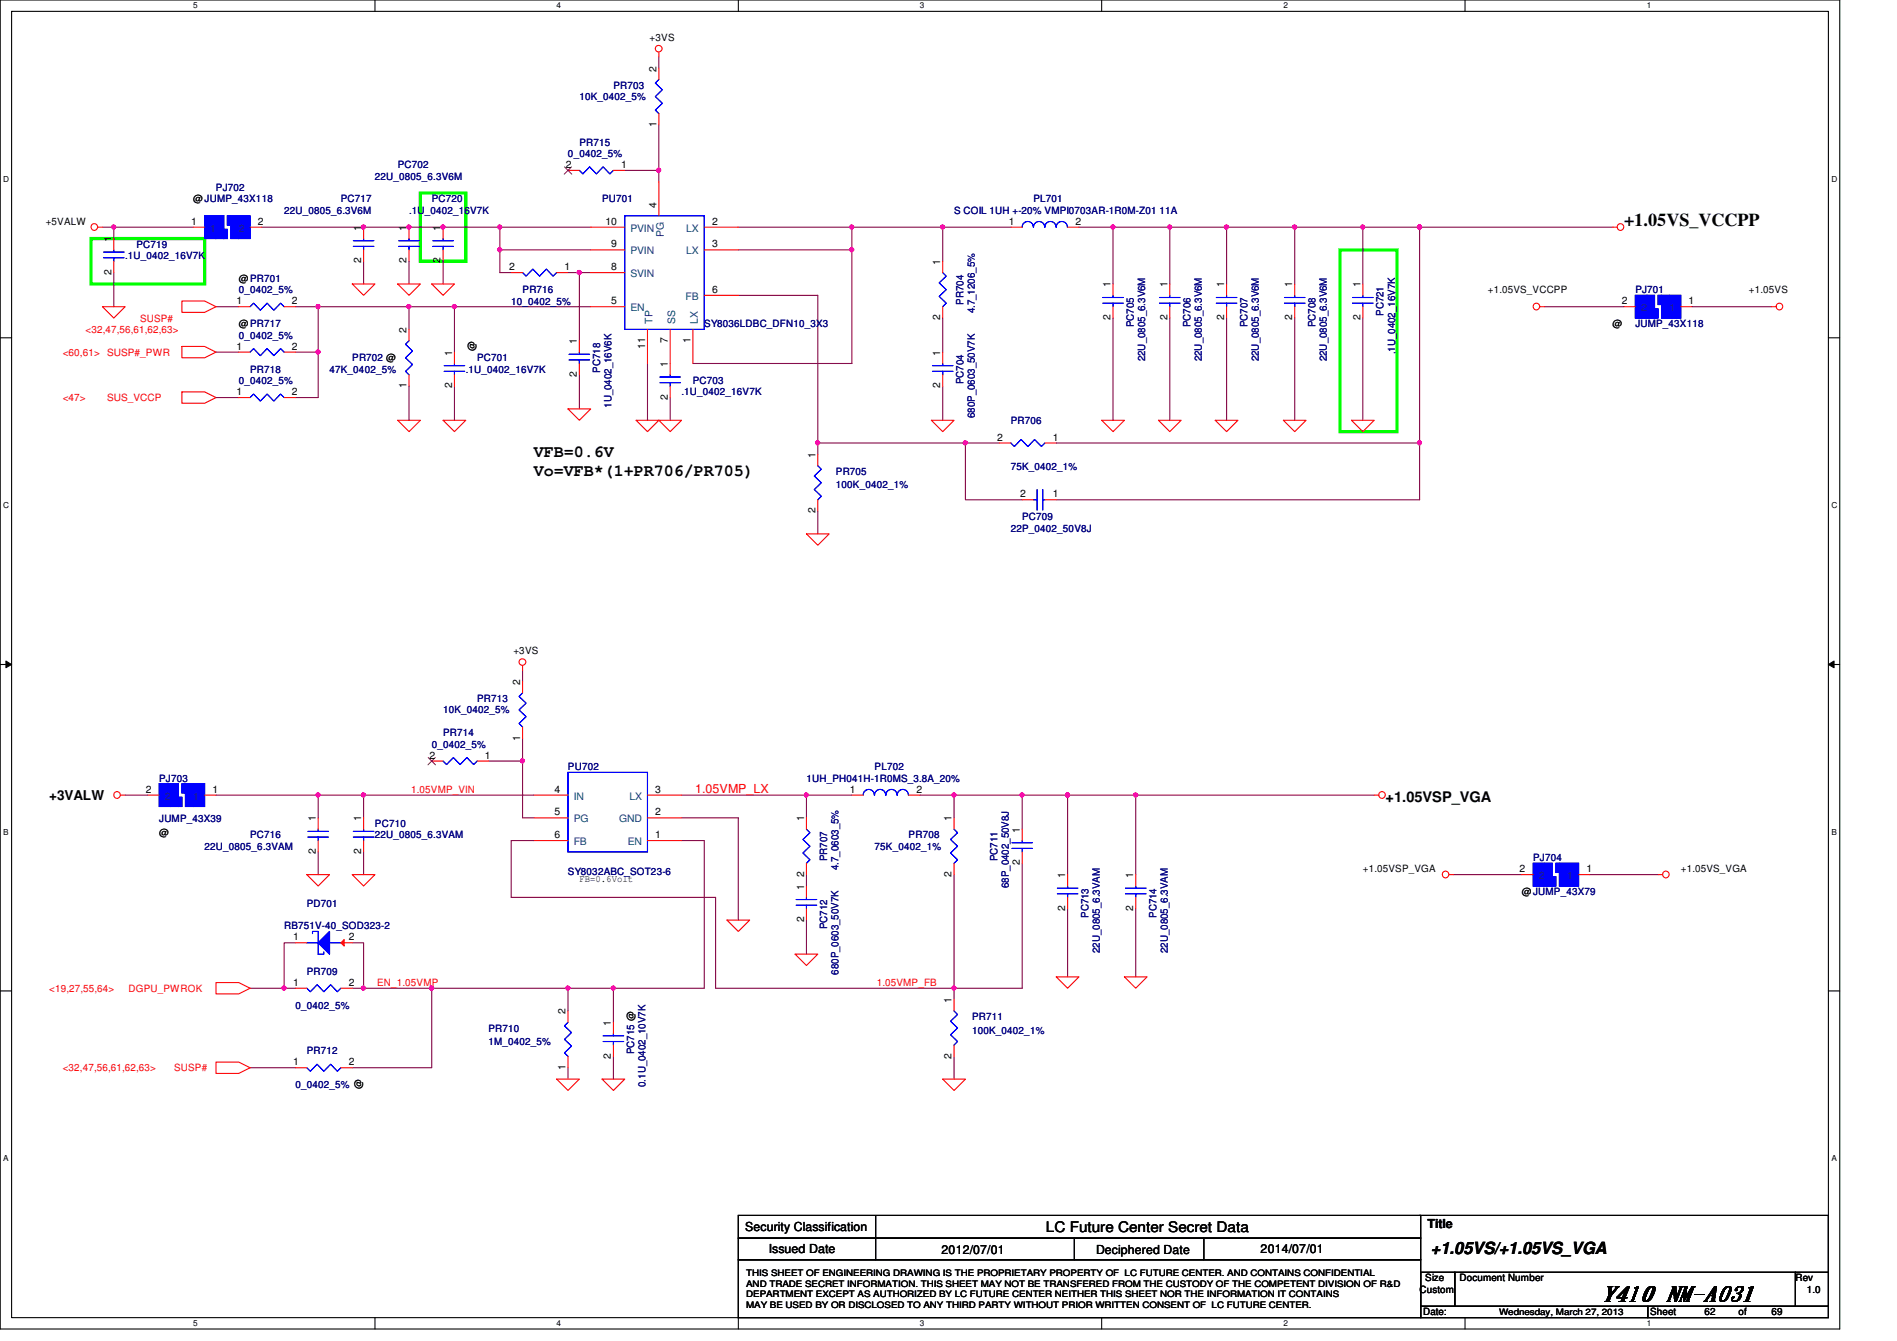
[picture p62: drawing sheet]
<svg xmlns="http://www.w3.org/2000/svg" width="297mm" height="210mm" viewBox="0 0 297 210" stroke-linecap="round" stroke-linejoin="round" font-family="sans-serif">
<defs><g id="words">
<text font-size="3.4" x="250.8" y="203.6">Y410 NM-A031</text>
<text font-size="2.8" x="254.3" y="35.3">+1.05VS_VCCPP</text>
<g font-size="2.6">
<text x="83.6" y="71.5">VFB=0.6V</text>
<text x="83.6" y="74.5">Vo=VFB*(1+PR706/PR705)</text>
<text x="224.1" y="196.2">+1.05VS/+1.05VS_VGA</text>
</g>
<g font-size="2.3">
<text x="217" y="125.5">+1.05VSP_VGA</text>
<text x="163.8" y="192.9">LC Future Center Secret Data</text>
</g>
<text font-size="2.1" x="7.7" y="125.2">+3VALW</text>
<text font-size="1.9" fill="#f00" x="108.8" y="124.1">1.05VMP_LX</text>
<g font-size="1.9">
<text x="116.7" y="192.7">Security Classification</text>
<text x="120.4" y="196.1">Issued Date</text>
<text x="147.4" y="196.3">2012/07/01</text>
<text x="171.6" y="196.3">Deciphered Date</text>
<text x="197.4" y="196.1">2014/07/01</text>
<text x="223.5" y="192.2">Title</text>
</g>
<g font-size="1.6">
<text x="101.7" y="6.4">+3VS</text>
<text x="102.8" y="11.2" transform="rotate(-90 102.8 11.2)">2</text>
<text x="102.8" y="19.9" transform="rotate(-90 102.8 19.9)">1</text>
<text x="88.6" y="26.3">2</text>
<text x="97.3" y="26.3">1</text>
<text x="7.2" y="35.2">+5VALW</text>
<text x="29.9" y="35.2">1</text>
<text x="30.3" y="31.7">@JUMP_43X118</text>
<text x="40.4" y="35.2">2</text>
<text x="94.8" y="35.2">10</text>
<text x="102.8" y="32.6" transform="rotate(-90 102.8 32.6)">4</text>
<text x="111.5" y="35.2">2</text>
<text x="157.9" y="35.2">1</text>
<text x="168.4" y="35.2">2</text>
<text x="17.4" y="37.9" transform="rotate(-90 17.4 37.9)">1</text>
<text x="56.6" y="41.2" transform="rotate(-90 56.6 41.2)">2</text>
<text x="56.6" y="36.1" transform="rotate(-90 56.6 36.1)">1</text>
<text x="63.7" y="41.2" transform="rotate(-90 63.7 41.2)">2</text>
<text x="63.7" y="36.1" transform="rotate(-90 63.7 36.1)">1</text>
<text x="69" y="41.2" transform="rotate(-90 69 41.2)">2</text>
<text x="69" y="36.1" transform="rotate(-90 69 36.1)">1</text>
<text x="95.7" y="38.7">9</text>
<text x="111.5" y="38.7">3</text>
<text x="147.2" y="41.4" transform="rotate(-90 147.2 41.4)">1</text>
<text x="17.4" y="43" transform="rotate(-90 17.4 43)">2</text>
<text x="37" y="47.6">1</text>
<text x="37.4" y="44.1">@PR701</text>
<text x="45.7" y="47.6">2</text>
<text x="79.7" y="42.3">2</text>
<text x="88.4" y="42.3">1</text>
<text x="95.7" y="47.6">5</text>
<text x="95.7" y="42.3">8</text>
<text x="111.5" y="45.8">6</text>
<text x="173.9" y="45" transform="rotate(-90 173.9 45)">1</text>
<text x="182.8" y="45" transform="rotate(-90 182.8 45)">1</text>
<text x="191.7" y="45" transform="rotate(-90 191.7 45)">1</text>
<text x="202.3" y="45" transform="rotate(-90 202.3 45)">1</text>
<text x="213" y="45" transform="rotate(-90 213 45)">1</text>
<text x="233" y="45.9">+1.05VS_VCCPP</text>
<text x="254" y="47.6">2</text>
<text x="264.4" y="47.6">1</text>
<text x="273.9" y="45.9">+1.05VS</text>
<text x="37.4" y="51.2">@PR717</text>
<text x="63.7" y="52.1" transform="rotate(-90 63.7 52.1)">2</text>
<text x="90.3" y="53.9" transform="rotate(-90 90.3 53.9)">1</text>
<text x="104.6" y="53.7" transform="rotate(-90 104.6 53.7)">7</text>
<text x="108.1" y="53.7" transform="rotate(-90 108.1 53.7)">1</text>
<text x="147.2" y="50.1" transform="rotate(-90 147.2 50.1)">2</text>
<text x="173.9" y="50.1" transform="rotate(-90 173.9 50.1)">2</text>
<text x="182.8" y="50.1" transform="rotate(-90 182.8 50.1)">2</text>
<text x="191.7" y="50.1" transform="rotate(-90 191.7 50.1)">2</text>
<text x="202.3" y="50.1" transform="rotate(-90 202.3 50.1)">2</text>
<text x="213" y="50.1" transform="rotate(-90 213 50.1)">2</text>
<text x="252.5" y="51.2">@</text>
<text x="37" y="54.7">1</text>
<text x="45.7" y="54.7">2</text>
<text x="70.8" y="55.7" transform="rotate(-90 70.8 55.7)">1</text>
<text x="74.4" y="54.9" transform="rotate(-90 74.4 54.9)">@</text>
<text x="90.3" y="59" transform="rotate(-90 90.3 59)">2</text>
<text x="101" y="54.6" transform="rotate(-90 101 54.6)">11</text>
<text x="104.6" y="57.4" transform="rotate(-90 104.6 57.4)">1</text>
<text x="147.2" y="55.7" transform="rotate(-90 147.2 55.7)">1</text>
<text x="37" y="61.8">1</text>
<text x="45.7" y="61.8">2</text>
<text x="63.7" y="60.8" transform="rotate(-90 63.7 60.8)">1</text>
<text x="70.8" y="60.8" transform="rotate(-90 70.8 60.8)">2</text>
<text x="104.6" y="62.6" transform="rotate(-90 104.6 62.6)">2</text>
<text x="147.2" y="60.8" transform="rotate(-90 147.2 60.8)">2</text>
<text x="127.7" y="71.7" transform="rotate(-90 127.7 71.7)">1</text>
<text x="156.2" y="69">2</text>
<text x="164.8" y="69">1</text>
<text x="159.7" y="77.9">2</text>
<text x="164.8" y="77.9">1</text>
<text x="127.7" y="80.3" transform="rotate(-90 127.7 80.3)">2</text>
<text x="80.4" y="102.4">+3VS</text>
<text x="81.4" y="107.2" transform="rotate(-90 81.4 107.2)">2</text>
<text x="67.3" y="118.7">2</text>
<text x="75.9" y="118.7">1</text>
<text x="81.4" y="115.9" transform="rotate(-90 81.4 115.9)">1</text>
<text x="22.8" y="124.1">2</text>
<text x="33.3" y="124.1">1</text>
<text x="86.8" y="124.1">4</text>
<text x="102.6" y="124.1">3</text>
<text x="133.1" y="124.1">1</text>
<text x="143.5" y="124.1">2</text>
<text x="24.9" y="130.9">@</text>
<text x="49.4" y="128.6" transform="rotate(-90 49.4 128.6)">1</text>
<text x="56.6" y="128.6" transform="rotate(-90 56.6 128.6)">1</text>
<text x="86.8" y="127.6">5</text>
<text x="86.8" y="131.2">6</text>
<text x="102.6" y="131.2">1</text>
<text x="102.6" y="127.6">2</text>
<text x="125.9" y="128.6" transform="rotate(-90 125.9 128.6)">1</text>
<text x="149" y="128.6" transform="rotate(-90 149 128.6)">1</text>
<text x="159.7" y="130.3" transform="rotate(-90 159.7 130.3)">1</text>
<text x="49.4" y="133.7" transform="rotate(-90 49.4 133.7)">2</text>
<text x="56.6" y="133.7" transform="rotate(-90 56.6 133.7)">2</text>
<text x="125.9" y="137.2" transform="rotate(-90 125.9 137.2)">2</text>
<text x="149" y="137.2" transform="rotate(-90 149 137.2)">2</text>
<text x="159.7" y="135.5" transform="rotate(-90 159.7 135.5)">2</text>
<text x="166.8" y="137.5" transform="rotate(-90 166.8 137.5)">1</text>
<text x="177.5" y="137.5" transform="rotate(-90 177.5 137.5)">1</text>
<text x="213.4" y="136.6">+1.05VSP_VGA</text>
<text x="238" y="136.5">2</text>
<text x="248.4" y="136.5">1</text>
<text x="263.2" y="136.6">+1.05VS_VGA</text>
<text x="90.7" y="138.1">FB=0.6Volt</text>
<text x="125.9" y="139.2" transform="rotate(-90 125.9 139.2)">1</text>
<text x="166.8" y="142.6" transform="rotate(-90 166.8 142.6)">2</text>
<text x="177.5" y="142.6" transform="rotate(-90 177.5 142.6)">2</text>
<text x="238.3" y="140.1">@JUMP_43X79</text>
<text x="45.9" y="147.2">1</text>
<text x="54.6" y="147.2">2</text>
<text x="125.9" y="144.4" transform="rotate(-90 125.9 144.4)">2</text>
<text x="45.9" y="154.3">1</text>
<text x="54.6" y="154.3">2</text>
<text x="88.6" y="158.8" transform="rotate(-90 88.6 158.8)">2</text>
<text x="95.7" y="160.6" transform="rotate(-90 95.7 160.6)">1</text>
<text x="149" y="157" transform="rotate(-90 149 157)">1</text>
<text x="45.9" y="166.8">1</text>
<text x="54.6" y="166.8">2</text>
<text x="88.6" y="167.5" transform="rotate(-90 88.6 167.5)">1</text>
<text x="95.7" y="165.7" transform="rotate(-90 95.7 165.7)">2</text>
<text x="149" y="165.7" transform="rotate(-90 149 165.7)">2</text>
<text x="56.6" y="170.5" transform="rotate(-90 56.6 170.5)">@</text>
<text x="222.3" y="202.4">Custom</text>
<text x="223.2" y="200.6">Size</text>
<text x="228.5" y="200.6">Document Number</text>
<text x="281.1" y="200.6">Rev</text>
<text x="282.9" y="202.4">1.0</text>
<text x="222.8" y="205.9">Date:</text>
<text x="258.4" y="205.9">Sheet</text>
<text x="266.9" y="205.9">62</text>
<text x="272.2" y="205.9">of</text>
<text x="277.4" y="205.9">69</text>
</g>
<g font-size="1.6" fill="#000080">
<text x="90.7" y="15.7">10K_0402_5%</text>
<text x="96.1" y="13.9">PR703</text>
<text x="90.7" y="22.8">PR715</text>
<text x="33.8" y="29.9">PJ702</text>
<text x="58.7" y="28.1">22U_0805_6.3V6M</text>
<text x="62.3" y="26.3">PC702</text>
<text x="88.9" y="24.6">0_0402_5%</text>
<text x="44.5" y="33.4">22U_0805_6.3V6M</text>
<text x="53.4" y="31.7">PC717</text>
<text x="64" y="33.4">.1U_0402_16V7K</text>
<text x="67.6" y="31.7">PC720</text>
<text x="94.3" y="31.7">PU701</text>
<text x="149.4" y="33.4">S COIL 1UH +-20% VMPI0703AR-1R0M-Z01 11A</text>
<text x="161.8" y="31.7">PL701</text>
<text x="19.6" y="40.6">.1U_0402_16V7K</text>
<text x="21.4" y="38.8">PC719</text>
<text x="37.4" y="45.9">0_0402_5%</text>
<text x="80" y="47.7">10_0402_5%</text>
<text x="81.8" y="45.9">PR716</text>
<text x="150.9" y="47.7" transform="rotate(-90 150.9 47.7)">PR704</text>
<text x="256.1" y="45.9">PJ701</text>
<text x="37.4" y="53">0_0402_5%</text>
<text x="110.3" y="51.2">SY8036LDBC_DFN10_3X3</text>
<text x="152.7" y="49.1" transform="rotate(-90 152.7 49.1)">4.7_1206_5%</text>
<text x="177.5" y="51.2" transform="rotate(-90 177.5 51.2)">PC705</text>
<text x="186.4" y="51.2" transform="rotate(-90 186.4 51.2)">PC706</text>
<text x="195.3" y="51.2" transform="rotate(-90 195.3 51.2)">PC707</text>
<text x="206" y="51.2" transform="rotate(-90 206 51.2)">PC708</text>
<text x="216.7" y="49.4" transform="rotate(-90 216.7 49.4)">PC721</text>
<text x="256.1" y="51.2">JUMP_43X118</text>
<text x="39.2" y="58.3">PR718</text>
<text x="51.6" y="58.3">47K_0402_5%</text>
<text x="55.2" y="56.6">PR702 @</text>
<text x="72.9" y="58.3">.1U_0402_16V7K</text>
<text x="74.7" y="56.6">PC701</text>
<text x="94" y="58.3" transform="rotate(-90 94 58.3)">PC718</text>
<text x="179.3" y="56.6" transform="rotate(-90 179.3 56.6)">22U_0805_6.3V6M</text>
<text x="188.2" y="56.6" transform="rotate(-90 188.2 56.6)">22U_0805_6.3V6M</text>
<text x="197.1" y="56.6" transform="rotate(-90 197.1 56.6)">22U_0805_6.3V6M</text>
<text x="207.8" y="56.6" transform="rotate(-90 207.8 56.6)">22U_0805_6.3V6M</text>
<text x="218.4" y="55.5" transform="rotate(-90 218.4 55.5)">.1U_0402_16V7K</text>
<text x="37.4" y="60.1">0_0402_5%</text>
<text x="95.8" y="63.8" transform="rotate(-90 95.8 63.8)">1U_0402_16V6K</text>
<text x="106.7" y="61.9">.1U_0402_16V7K</text>
<text x="108.5" y="60.1">PC703</text>
<text x="150.9" y="60.1" transform="rotate(-90 150.9 60.1)">PC704</text>
<text x="152.7" y="65.4" transform="rotate(-90 152.7 65.4)">680P_0603_50V7K</text>
<text x="158.3" y="66.3">PR706</text>
<text x="130.9" y="74.3">PR705</text>
<text x="130.9" y="76.5">100K_0402_1%</text>
<text x="158.3" y="73.6">75K_0402_1%</text>
<text x="158.3" y="83.2">22P_0402_50V8J</text>
<text x="160.1" y="81.4">PC709</text>
<text x="69.4" y="111.7">10K_0402_5%</text>
<text x="74.7" y="109.9">PR713</text>
<text x="67.6" y="117">0_0402_5%</text>
<text x="69.4" y="115.2">PR714</text>
<text x="24.9" y="122.3">PJ703</text>
<text x="88.9" y="120.6">PU702</text>
<text x="126.3" y="122.3">1UH_PH041H-1R0MS_3.8A_20%</text>
<text x="136.9" y="120.6">PL702</text>
<text x="24.9" y="128.7">JUMP_43X39</text>
<text x="39.2" y="131.2">PC716</text>
<text x="58.7" y="129.5">PC710</text>
<text x="58.7" y="131.2">22U_0805_6.3VAM</text>
<text x="142.3" y="131.2">PR708</text>
<text x="32" y="133">22U_0805_6.3VAM</text>
<text x="88.9" y="136.9">SY8032ABC_SOT23-6</text>
<text x="129.5" y="134.8" transform="rotate(-90 129.5 134.8)">PR707</text>
<text x="131.3" y="136.2" transform="rotate(-90 131.3 136.2)">4.7_0603_5%</text>
<text x="136.9" y="133">75K_0402_1%</text>
<text x="156.2" y="134.8" transform="rotate(-90 156.2 134.8)">PC711</text>
<text x="240.1" y="134.8">PJ704</text>
<text x="48" y="141.9">PD701</text>
<text x="158" y="139" transform="rotate(-90 158 139)">68P_0402_50V8J</text>
<text x="170.4" y="143.7" transform="rotate(-90 170.4 143.7)">PC713</text>
<text x="181.1" y="143.7" transform="rotate(-90 181.1 143.7)">PC714</text>
<text x="44.5" y="145.5">RB751V-40_SOD323-2</text>
<text x="129.5" y="145.5" transform="rotate(-90 129.5 145.5)">PC712</text>
<text x="172.2" y="149.2" transform="rotate(-90 172.2 149.2)">22U_0805_6.3VAM</text>
<text x="182.9" y="149.2" transform="rotate(-90 182.9 149.2)">22U_0805_6.3VAM</text>
<text x="48" y="152.6">PR709</text>
<text x="131.3" y="152.6" transform="rotate(-90 131.3 152.6)">680P_0603_50V7K</text>
<text x="46.3" y="157.9">0_0402_5%</text>
<text x="76.5" y="161.5">PR710</text>
<text x="152.2" y="159.7">PR711</text>
<text x="152.2" y="161.8">100K_0402_1%</text>
<text x="48" y="165">PR712</text>
<text x="76.5" y="163.6">1M_0402_5%</text>
<text x="99.3" y="165" transform="rotate(-90 99.3 165)">PC715 @</text>
<text x="46.3" y="170.3">0_0402_5%</text>
<text x="101.1" y="170.1" transform="rotate(-90 101.1 170.1)">0.1U_0402_10V7K</text>
</g>
<g font-size="1.6" fill="#004080">
<text x="32.9" y="36.3">1</text>
<text x="37.4" y="36.3">2</text>
<text x="98.7" y="36.3">PVIN</text>
<text x="98.7" y="39.8">PVIN</text>
<text x="103.9" y="37" transform="rotate(-90 103.9 37)">PG</text>
<text x="107.4" y="39.8">LX</text>
<text x="107.4" y="36.3">LX</text>
<text x="98.7" y="43.4">SVIN</text>
<text x="107.4" y="46.9">FB</text>
<text x="98.7" y="48.7">EN</text>
<text x="102.1" y="50.7" transform="rotate(-90 102.1 50.7)">TP</text>
<text x="105.7" y="50.7" transform="rotate(-90 105.7 50.7)">SS</text>
<text x="109.3" y="50.7" transform="rotate(-90 109.3 50.7)">LX</text>
<text x="257" y="48.7">2</text>
<text x="261.4" y="48.7">1</text>
<text x="25.8" y="125.2">2</text>
<text x="30.3" y="125.2">1</text>
<text x="89.8" y="125.2">IN</text>
<text x="98.5" y="125.2">LX</text>
<text x="89.8" y="128.7">PG</text>
<text x="96.9" y="128.7">GND</text>
<text x="89.8" y="132.3">FB</text>
<text x="98.3" y="132.3">EN</text>
<text x="241" y="137.6">2</text>
<text x="245.4" y="137.6">1</text>
</g>
<g font-size="1.6" fill="#f00">
<text x="13.4" y="52.1">&lt;32,47,56,61,62,63&gt;</text>
<text x="21.9" y="50.3">SUSP#</text>
<text x="9.8" y="55.7">&lt;60,61&gt;</text>
<text x="16.8" y="55.7">SUSP#_PWR</text>
<text x="9.8" y="62.8">&lt;47&gt;</text>
<text x="16.8" y="62.8">SUS_VCCP</text>
<text x="64.4" y="124.1">1.05VMP_VIN</text>
<text x="7.7" y="155.2">&lt;19,27,55,64&gt;</text>
<text x="20.1" y="155.2">DGPU_PWROK</text>
<text x="59.1" y="154.3">EN_1.05VMP</text>
<text x="137.3" y="154.3">1.05VMP_FB</text>
<text x="9.8" y="167.7">&lt;32,47,56,61,62,63&gt;</text>
<text x="27.3" y="167.7">SUSP#</text>
</g>
<g font-size="1.4">
<text x="116.8" y="199.7">THIS SHEET OF ENGINEERING DRAWING IS THE PROPRIETARY PROPERTY OF LC FUTURE CENTER. AND CONTAINS CONFIDENTIAL</text>
<text x="116.8" y="201.4">AND TRADE SECRET INFORMATION. THIS SHEET MAY NOT BE TRANSFERED FROM THE CUSTODY OF THE COMPETENT DIVISION OF R&amp;D</text>
<text x="116.8" y="203">DEPARTMENT EXCEPT AS AUTHORIZED BY LC FUTURE CENTER NEITHER THIS SHEET NOR THE INFORMATION IT CONTAINS</text>
<text x="116.8" y="204.7">MAY BE USED BY OR DISCLOSED TO ANY THIRD PARTY WITHOUT PRIOR WRITTEN CONSENT OF LC FUTURE CENTER.</text>
<text x="234.7" y="205.8">Wednesday, March 27, 2013</text>
</g>
<g font-size="1.3">
<text x="30.3" y="1.3">5</text>
<text x="87.2" y="1.3">4</text>
<text x="144.1" y="1.3">3</text>
<text x="201" y="1.3">2</text>
<text x="257.8" y="1.3">1</text>
<text x=".5" y="28.4">D</text>
<text x="286.8" y="28.4">D</text>
<text x=".5" y="79.5">C</text>
<text x="286.8" y="79.5">C</text>
<text x=".5" y="130.7">B</text>
<text x="286.8" y="130.7">B</text>
<text x=".5" y="181.8">A</text>
<text x="286.8" y="181.8">A</text>
<text x="30.3" y="207.6">5</text>
<text x="87.2" y="207.6">4</text>
<text x="144.1" y="207.6">3</text>
<text x="201" y="207.6">2</text>
<text x="257.8" y="207.6">1</text>
</g>
</g></defs>
<path d="M0 0h288.1v208h-288.1zM1.8 1.8h284.5v204.4h-284.5z" fill="none" stroke="#000" stroke-width=".17"/>
<g fill="#fff">
<path d="M30.3 .2h.6v1.4h-.6z"/>
<path d="M30.3 206.4h.6v1.4h-.6z"/>
</g>
<path d="M58.7 0v1.8M58.7 206.2v1.8" fill="none" stroke="#000" stroke-width=".17"/>
<g fill="#fff">
<path d="M87.2 .2h.6v1.4h-.6z"/>
<path d="M87.2 206.4h.6v1.4h-.6z"/>
</g>
<path d="M115.6 0v1.8M115.6 206.2v1.8" fill="none" stroke="#000" stroke-width=".17"/>
<g fill="#fff">
<path d="M144.1 .2h.6v1.4h-.6z"/>
<path d="M144.1 206.4h.6v1.4h-.6z"/>
</g>
<path d="M172.5 0v1.8M172.5 206.2v1.8" fill="none" stroke="#000" stroke-width=".17"/>
<g fill="#fff">
<path d="M201 .2h.6v1.4h-.6z"/>
<path d="M201 206.4h.6v1.4h-.6z"/>
</g>
<path d="M229.4 0v1.8M229.4 206.2v1.8" fill="none" stroke="#000" stroke-width=".17"/>
<g fill="#fff">
<path d="M257.8 .2h.7v1.4h-.7z"/>
<path d="M257.8 206.4h.7v1.4h-.7z"/>
<path d="M.5 27.3h.9v1.4h-.9z"/>
<path d="M286.8 27.3h.9v1.4h-.9z"/>
<path d="M.5 78.4h.9v1.4h-.9z"/>
<path d="M286.8 78.4h.9v1.4h-.9z"/>
</g>
<path d="M0 52.9h1.8M286.3 52.9h1.8" fill="none" stroke="#000" stroke-width=".17"/>
<g fill="#fff">
<path d="M.5 129.5h.8v1.4h-.8z"/>
<path d="M286.8 129.5h.8v1.4h-.8z"/>
</g>
<path d="M0 104h1.8M286.3 104h1.8" fill="none" stroke="#000" stroke-width=".17"/>
<path d="M.9 103.5l.9 .5-.9 .5zM286.3 104l.9-.5v1z" fill="#000"/>
<path d="M.9 103.5l.9 .5-.9 .5zM286.3 104l.9-.5v1z" fill="none" stroke="#000" stroke-width=".16"/>
<g fill="#fff">
<path d="M.5 180.6h.8v1.4h-.8z"/>
<path d="M286.8 180.6h.8v1.4h-.8z"/>
</g>
<path d="M0 155.1h1.8M286.3 155.1h1.8" fill="none" stroke="#000" stroke-width=".17"/>
<path d="M14.3 37.3h17.7v7.1h-17.7zM65.8 30.2h7.1v10.7h-7.1zM209.8 39.1h8.9v28.5h-8.9z" fill="none" stroke="#0f0" stroke-width=".51"/>
<path d="M33.8 48h3.6M64 48h7.2v7.1M241.8 48h12.5M265 48h12.4" fill="none" stroke="#800040" stroke-width=".17"/>
<circle cx="71.1" cy="48" r=".32" fill="#f0f"/>
<circle cx="71.1" cy="48" r=".32" fill="none" stroke="#f0f" stroke-width=".17"/>
<path d="M64 48v3.6M71.2 60.5v5.3" fill="none" stroke="#800040" stroke-width=".17"/>
<circle cx="64" cy="48" r=".32" fill="#f0f"/>
<circle cx="64" cy="48" r=".32" fill="none" stroke="#f0f" stroke-width=".17"/>
<path d="M78.3 35.6h14.2M64 60.5v5.3" fill="none" stroke="#800040" stroke-width=".17"/>
<circle cx="78.2" cy="35.5" r=".32" fill="#f0f"/>
<circle cx="78.2" cy="35.5" r=".32" fill="none" stroke="#f0f" stroke-width=".17"/>
<path d="M78.3 39.1h14.2" fill="none" stroke="#800040" stroke-width=".17"/>
<circle cx="78.2" cy="39.1" r=".32" fill="#f0f"/>
<circle cx="78.2" cy="39.1" r=".32" fill="none" stroke="#f0f" stroke-width=".17"/>
<path d="M69.4 35.6h8.9v3.5" fill="none" stroke="#800040" stroke-width=".17"/>
<circle cx="69.4" cy="35.5" r=".32" fill="#f0f"/>
<circle cx="69.4" cy="35.5" r=".32" fill="none" stroke="#f0f" stroke-width=".17"/>
<path d="M17.8 35.6h12.5M78.3 39.1v3.6M64 40.9v3.5" fill="none" stroke="#800040" stroke-width=".17"/>
<circle cx="17.8" cy="35.5" r=".32" fill="#f0f"/>
<circle cx="17.8" cy="35.5" r=".32" fill="none" stroke="#f0f" stroke-width=".17"/>
<path d="M133.4 35.6h14.2M71.2 48h21.3M101.4 56.9v8.9M104.9 62.2v3.6" fill="none" stroke="#800040" stroke-width=".17"/>
<circle cx="133.4" cy="35.5" r=".32" fill="#f0f"/>
<circle cx="133.4" cy="35.5" r=".32" fill="none" stroke="#f0f" stroke-width=".17"/>
<path d="M115.6 39.1h17.8M133.4 35.6v3.5M133.4 39.1v17.8h-24.9" fill="none" stroke="#800040" stroke-width=".17"/>
<circle cx="133.4" cy="39.1" r=".32" fill="#f0f"/>
<circle cx="133.4" cy="39.1" r=".32" fill="none" stroke="#f0f" stroke-width=".17"/>
<path d="M103.2 8.9v1.8M147.6 35.6h10.7M168.9 35.6h5.4v8.8M147.6 60.5v5.3" fill="none" stroke="#800040" stroke-width=".17"/>
<circle cx="147.6" cy="35.5" r=".32" fill="#f0f"/>
<circle cx="147.6" cy="35.5" r=".32" fill="none" stroke="#f0f" stroke-width=".17"/>
<path d="M147.6 35.6v5.3M115.6 46.2h12.5M147.6 49.8v5.3M128.1 69.3v1.8" fill="none" stroke="#800040" stroke-width=".17"/>
<circle cx="128" cy="69.3" r=".32" fill="#f0f"/>
<circle cx="128" cy="69.3" r=".32" fill="none" stroke="#f0f" stroke-width=".17"/>
<path d="M151.2 69.3h5.3M128.1 80v3.6" fill="none" stroke="#800040" stroke-width=".17"/>
<circle cx="151.1" cy="69.3" r=".32" fill="#f0f"/>
<circle cx="151.1" cy="69.3" r=".32" fill="none" stroke="#f0f" stroke-width=".17"/>
<path d="M183.2 35.6h8.9M165.4 69.3h56.9" fill="none" stroke="#800040" stroke-width=".17"/>
<circle cx="183.1" cy="35.5" r=".32" fill="#f0f"/>
<circle cx="183.1" cy="35.5" r=".32" fill="none" stroke="#f0f" stroke-width=".17"/>
<path d="M56.9 35.6h7.1M115.6 35.6h17.8M128.1 46.2v23.1" fill="none" stroke="#800040" stroke-width=".17"/>
<circle cx="56.9" cy="35.5" r=".32" fill="#f0f"/>
<circle cx="56.9" cy="35.5" r=".32" fill="none" stroke="#f0f" stroke-width=".17"/>
<path d="M174.3 35.6h8.9v8.8M174.3 49.8v16M183.2 49.8v16" fill="none" stroke="#800040" stroke-width=".17"/>
<circle cx="174.3" cy="35.5" r=".32" fill="#f0f"/>
<circle cx="174.3" cy="35.5" r=".32" fill="none" stroke="#f0f" stroke-width=".17"/>
<path d="M192.1 35.6v8.8" fill="none" stroke="#800040" stroke-width=".17"/>
<circle cx="192" cy="35.5" r=".32" fill="#f0f"/>
<circle cx="192" cy="35.5" r=".32" fill="none" stroke="#f0f" stroke-width=".17"/>
<path d="M202.7 35.6v8.8M192.1 49.8v16" fill="none" stroke="#800040" stroke-width=".17"/>
<circle cx="202.7" cy="35.5" r=".32" fill="#f0f"/>
<circle cx="202.7" cy="35.5" r=".32" fill="none" stroke="#f0f" stroke-width=".17"/>
<path d="M213.4 35.6h8.9M202.7 49.8v16" fill="none" stroke="#800040" stroke-width=".17"/>
<circle cx="213.4" cy="35.5" r=".32" fill="#f0f"/>
<circle cx="213.4" cy="35.5" r=".32" fill="none" stroke="#f0f" stroke-width=".17"/>
<path d="M192.1 35.6h10.6M222.3 35.6v33.7" fill="none" stroke="#800040" stroke-width=".17"/>
<circle cx="222.3" cy="69.3" r=".32" fill="#f0f"/>
<circle cx="222.3" cy="69.3" r=".32" fill="none" stroke="#f0f" stroke-width=".17"/>
<circle cx="222.3" cy="35.5" r=".32" fill="#f0f"/>
<circle cx="222.3" cy="35.5" r=".32" fill="none" stroke="#f0f" stroke-width=".17"/>
<path d="M222.3 35.6h30.2" fill="none" stroke="#800040" stroke-width=".17"/>
<circle cx="222.3" cy="35.5" r=".32" fill="#f0f"/>
<circle cx="222.3" cy="35.5" r=".32" fill="none" stroke="#f0f" stroke-width=".17"/>
<path d="M128.1 69.3h23.1v8.9h8.9M222.3 69.3v8.9h-56.9M56.9 124.5v3.5M112.1 140.5v14.2" fill="none" stroke="#800040" stroke-width=".17"/>
<circle cx="56.9" cy="124.4" r=".32" fill="#f0f"/>
<circle cx="56.9" cy="124.4" r=".32" fill="none" stroke="#f0f" stroke-width=".17"/>
<path d="M49.8 124.5h7.1" fill="none" stroke="#800040" stroke-width=".17"/>
<circle cx="49.8" cy="124.4" r=".32" fill="#f0f"/>
<circle cx="49.8" cy="124.4" r=".32" fill="none" stroke="#f0f" stroke-width=".17"/>
<path d="M144.1 124.5h5.3M112.1 154.7h37.3v1.8" fill="none" stroke="#800040" stroke-width=".17"/>
<circle cx="149.4" cy="154.7" r=".32" fill="#f0f"/>
<circle cx="149.4" cy="154.7" r=".32" fill="none" stroke="#f0f" stroke-width=".17"/>
<path d="M149.4 124.5h10.7v5.3" fill="none" stroke="#800040" stroke-width=".17"/>
<circle cx="149.4" cy="124.4" r=".32" fill="#f0f"/>
<circle cx="149.4" cy="124.4" r=".32" fill="none" stroke="#f0f" stroke-width=".17"/>
<path d="M160.1 135.1v19.6h-10.7M160.1 124.5h7.1" fill="none" stroke="#800040" stroke-width=".17"/>
<circle cx="167.1" cy="124.4" r=".32" fill="#f0f"/>
<circle cx="167.1" cy="124.4" r=".32" fill="none" stroke="#f0f" stroke-width=".17"/>
<circle cx="160" cy="124.4" r=".32" fill="#f0f"/>
<circle cx="160" cy="124.4" r=".32" fill="none" stroke="#f0f" stroke-width=".17"/>
<path d="M106.7 124.5h26.7" fill="none" stroke="#800040" stroke-width=".17"/>
<circle cx="126.3" cy="124.4" r=".32" fill="#f0f"/>
<circle cx="126.3" cy="124.4" r=".32" fill="none" stroke="#f0f" stroke-width=".17"/>
<path d="M149.4 124.5v3.5M167.2 124.5v12.4M167.2 142.2v10.7M149.4 165.4v3.5" fill="none" stroke="#800040" stroke-width=".17"/>
<circle cx="167.1" cy="124.4" r=".32" fill="#f0f"/>
<circle cx="167.1" cy="124.4" r=".32" fill="none" stroke="#f0f" stroke-width=".17"/>
<path d="M167.2 124.5h10.6v12.4M177.8 142.2v10.7" fill="none" stroke="#800040" stroke-width=".17"/>
<circle cx="177.8" cy="124.4" r=".32" fill="#f0f"/>
<circle cx="177.8" cy="124.4" r=".32" fill="none" stroke="#f0f" stroke-width=".17"/>
<path d="M88.9 154.7h7.2" fill="none" stroke="#800040" stroke-width=".17"/>
<circle cx="96" cy="154.7" r=".32" fill="#f0f"/>
<circle cx="96" cy="154.7" r=".32" fill="none" stroke="#f0f" stroke-width=".17"/>
<path d="M19.6 124.5h3.6M115.6 128v16M126.3 136.9v1.8M126.3 124.5v3.5M149.4 136.9v17.8M44.5 154.7h1.8M88.9 154.7v3.5M110.3 154.7h-14.2v5.3M126.3 144v5.4M96.1 165.4v3.5" fill="none" stroke="#800040" stroke-width=".17"/>
<circle cx="88.9" cy="154.7" r=".32" fill="#f0f"/>
<circle cx="88.9" cy="154.7" r=".32" fill="none" stroke="#f0f" stroke-width=".17"/>
<g fill="none" stroke="#800040" stroke-width=".17">
<path d="M81.8 104.9v1.8M81.8 119.1v8.9M33.8 124.5h16v3.5M49.8 133.3v3.6M56.9 124.5h26.7M56.9 133.3v3.6M83.6 131.6h-3.6v8.9h32.1M106.7 128h8.9M106.7 131.6h3.6v23.1M177.8 124.5h37.4M227.6 136.9h10.7M249 136.9h10.6"/>
<path d="M67.6 154.7h21.3M88.9 167.1v1.8"/>
</g>
<circle cx="81.8" cy="119.1" r=".32" fill="#f0f"/>
<circle cx="81.8" cy="119.1" r=".32" fill="none" stroke="#f0f" stroke-width=".17"/>
<path d="M103.2 19.6v7.1h-5.4M81.8 115.6v3.5h-5.3M81.8 128h1.8" fill="none" stroke="#800040" stroke-width=".17"/>
<circle cx="103.1" cy="26.6" r=".32" fill="#f0f"/>
<circle cx="103.1" cy="26.6" r=".32" fill="none" stroke="#f0f" stroke-width=".17"/>
<path d="M103.2 26.7v1.7M46.3 147.6h-1.8v7.1" fill="none" stroke="#800040" stroke-width=".17"/>
<circle cx="44.5" cy="154.7" r=".32" fill="#f0f"/>
<circle cx="44.5" cy="154.7" r=".32" fill="none" stroke="#f0f" stroke-width=".17"/>
<path d="M39.2 154.7h5.3M55.2 147.6h1.7v7.1h-1.7M67.6 154.7v12.4h-12.4" fill="none" stroke="#800040" stroke-width=".17"/>
<circle cx="67.6" cy="154.7" r=".32" fill="#f0f"/>
<circle cx="67.6" cy="154.7" r=".32" fill="none" stroke="#f0f" stroke-width=".17"/>
<path d="M56.9 154.7h10.7" fill="none" stroke="#800040" stroke-width=".17"/>
<circle cx="56.9" cy="154.7" r=".32" fill="#f0f"/>
<circle cx="56.9" cy="154.7" r=".32" fill="none" stroke="#f0f" stroke-width=".17"/>
<path d="M40.9 35.6h16M56.9 40.9v3.5M78.3 42.7h1.7M88.9 42.7h1.8M39.2 167.1h7.1" fill="none" stroke="#800040" stroke-width=".17"/>
<circle cx="90.7" cy="42.6" r=".32" fill="#f0f"/>
<circle cx="90.7" cy="42.6" r=".32" fill="none" stroke="#f0f" stroke-width=".17"/>
<path d="M16 35.6h1.8v1.7M64 35.6h5.4M17.8 42.7v5.3M90.7 58.7v5.3M92.5 42.7h-1.8v10.6" fill="none" stroke="#800040" stroke-width=".17"/>
<circle cx="64" cy="35.5" r=".32" fill="#f0f"/>
<circle cx="64" cy="35.5" r=".32" fill="none" stroke="#f0f" stroke-width=".17"/>
<path d="M202.7 35.6h10.7v8.8M64 48h-14.2v7.1M69.4 40.9v3.5M213.4 49.8v16" fill="none" stroke="#800040" stroke-width=".17"/>
<circle cx="49.8" cy="48" r=".32" fill="#f0f"/>
<circle cx="49.8" cy="48" r=".32" fill="none" stroke="#f0f" stroke-width=".17"/>
<circle cx="49.8" cy="55.1" r=".32" fill="#f0f"/>
<circle cx="49.8" cy="55.1" r=".32" fill="none" stroke="#f0f" stroke-width=".17"/>
<path d="M33.8 55.1h3.6M46.3 48h3.5M46.3 55.1h3.5v7.1h-3.5M33.8 62.2h3.6" fill="none" stroke="#800040" stroke-width=".17"/>
<g fill="none" stroke="#f00" stroke-width=".17">
<path d="M103.2 8.2v.7M15.3 35.6h.7M17.8 37.3v1.8M56.9 35.6v1.7M56.9 39.1v1.8M252.5 35.6h.7M16 48h3.6l-1.8 1.8zM17.8 40.9v1.8M28.5 47.1h3.5l1.8 .9-1.8 .9h-3.5zM28.5 54.2h3.5l1.8 .9-1.8 .9h-3.5zM37.4 48h1.8M44.5 48h1.8"/>
<path d="M55.2 44.4h3.5l-1.8 1.8zM62.3 44.4h3.5l-1.8 1.8zM67.6 44.4h3.6l-1.8 1.8zM80 42.7h1.8M87.2 42.7h1.7M147.6 55.1v1.8M147.6 58.7v1.8M174.3 44.4v1.8M174.3 48v1.8M202.7 44.4v1.8M202.7 48v1.8M241.1 48h.7"/>
<path d="M277.4 48h.7M28.5 61.3h3.5l1.8 .9-1.8 .9h-3.5zM37.4 62.2h1.8M44.5 62.2h1.8M62.3 65.8h3.5l-1.8 1.8zM69.4 65.8h3.5l-1.7 1.8zM88.9 64h3.6l-1.8 1.8zM99.6 65.8h3.6l-1.8 1.8zM103.2 65.8h3.5l-1.8 1.8zM128.1 71.1v1.8M128.1 78.2v1.8M145.8 65.8h3.6l-1.8 1.8z"/>
<path d="M156.5 69.3h1.8M163.6 69.3h1.8M172.5 65.8h3.6l-1.8 1.8zM181.4 65.8h3.6l-1.8 1.8zM190.3 65.8h3.5l-1.7 1.8zM201 65.8h3.5l-1.8 1.8zM211.6 65.8h3.6l-1.8 1.8zM126.3 83.6h3.5l-1.7 1.7zM81.8 104.2v.7M81.8 113.8v1.8M81.8 106.7v1.8M18.9 124.5h.7"/>
<path d="M48 136.9h3.6l-1.8 1.8zM49.8 128v1.8M49.8 131.6v1.7M55.2 136.9h3.5l-1.8 1.8zM83.6 124.5h5.3M83.6 128h5.3M83.6 131.6h5.3M101.4 124.5h5.3M101.4 131.6h5.3M101.4 128h5.3M215.2 124.5h.7M226.9 136.9h.7"/>
<path d="M259.6 136.9h.7M33.8 153.8h3.6l1.8 .9-1.8 .9h-3.6zM88.9 158.2v1.8M113.8 144h3.6l-1.8 1.8zM124.5 149.4h3.6l-1.8 1.7zM149.4 156.5v1.7M165.4 152.9h3.5l-1.7 1.8zM176.1 152.9h3.5l-1.8 1.8zM33.8 166.2h3.6l1.8 .9-1.8 .9h-3.6zM87.2 168.9h3.5l-1.8 1.8zM88.9 165.4v1.7M94.3 168.9h3.5l-1.7 1.8z"/>
<path d="M96.1 160v1.8M96.1 163.6v1.8M147.6 168.9h3.6l-1.8 1.8zM149.4 163.6v1.8"/>
<circle cx="103.1" cy="7.6" r=".52"/>
<circle cx="14.8" cy="35.5" r=".52"/>
<circle cx="253.7" cy="35.5" r=".52"/>
<circle cx="240.6" cy="48" r=".52"/>
<circle cx="278.6" cy="48" r=".52"/>
<circle cx="81.8" cy="103.6" r=".52"/>
<circle cx="18.3" cy="124.4" r=".52"/>
<circle cx="216.4" cy="124.4" r=".52"/>
<circle cx="226.3" cy="136.9" r=".52"/>
<circle cx="260.8" cy="136.9" r=".52"/>
</g>
<path d="M115.6 190.2h106.9v3.6h-106.9zM115.6 193.8h106.9v3.4h-106.9zM115.6 197.2h106.9v9h-106.9zM137.1 190.2v7M168.2 193.8v3.4M188.5 193.8v3.4M222.3 190.2h64v8.9M222.5 199.1h5.3v5.4h-5.3zM227.8 199.1h53.3v5.4h-53.3zM281.1 199.1h5.2v5.4h-5.2zM222.5 204.5h35.5v1.7h-35.5zM258 204.5h28.3v1.7h-28.3z" fill="none" stroke="#000" stroke-width=".17"/>
<g fill="none" stroke="#00f" stroke-width=".17">
<path d="M16.2 39.5h3.2M17.8 39.1v.4M55.3 38.6h3.2M55.3 37.7h3.2M56.9 37.3v.4M56.9 38.6v.5M16.2 40.3h3.2M17.8 40.3v.6M39.2 48l.5-.5 1.1 1.1 1-1.1 1.1 1.1 1-1.1 .6 .5M81.8 42.7l.6 .5 1-1.1 1.1 1.1 1.1-1.1 1 1.1 .6-.5M146 58.1h3.2M146 57.2h3.2"/>
<path d="M147.6 56.9v.3M147.6 58.1v.6M172.7 47.5h3.2M172.7 46.6h3.2M174.3 46.2v.4M174.3 47.5v.5M201.1 47.5h3.2M201.1 46.6h3.2M202.7 46.2v.4M202.7 47.5v.5M39.2 62.2l.5-.5 1.1 1.1 1-1.1 1.1 1.1 1-1.1 .6 .5M128.1 72.9l.5 .5-1.1 1.1 1.1 1.1-1.1 1 1.1 1.1-.5 .5"/>
<path d="M158.3 69.3l.5 .6 1.1-1.1 1 1.1 1.1-1.1 1.1 1.1 .5-.6M81.8 108.5l-.5 .5 1.1 1.1-1.1 1 1.1 1.1-1.1 1 .5 .6M48.2 131h3.2M48.2 130.1h3.2M49.8 129.8v.3M49.8 131v.6M88.9 120.9h12.5v12.4h-12.5zM149.4 158.2l.5 .6-1.1 1.1 1.1 1-1.1 1.1 1.1 1-.5 .6M88.9 160l-.5 .6 1.1 1-1.1 1.1 1.1 1-1.1 1.1 .5 .6M94.4 163h3.3M94.4 162.1h3.3M96.1 161.8v.3"/>
<path d="M96.1 163v.6"/>
</g>
<path d="M49.8 147.6l1.8-1.8v3.6z" fill="#00f"/>
<path d="M48 147.6h1.8M48.9 146.1v-.3h.9v3.6h.9v-.4M49.8 147.6l1.8-1.8v3.6zM51.6 147.6h1.8" fill="none" stroke="#00f" stroke-width=".17"/>
<path d="M49.8 147.6l1.8-1.8v3.6z" fill="#00f"/>
<path d="M48 147.6h1.8M48.9 146.1v-.3h.9v3.6h.9v-.4M49.8 147.6l1.8-1.8v3.6zM51.6 147.6h1.8" fill="none" stroke="#00f" stroke-width=".17"/>
<path d="M46.3 147.6h1.7" fill="none" stroke="#f00" stroke-width=".17"/>
<path d="M53.4 147.6l.5-.5v1z" fill="#f00"/>
<path d="M71.2 55.1v1.8M71.2 58.7v1.8M160.1 129.8v1.8M160.1 133.3v1.8M53.4 147.6l.5-.5v1zM53.4 147.6h1.8" fill="none" stroke="#f00" stroke-width=".17"/>
<path d="M69.5 58.1h3.3M69.5 57.2h3.3M71.2 56.9v.3M71.2 58.1v.6M158.4 132.8h3.3M158.4 131.9h3.3M160.1 131.6v.3M160.1 132.8v.5" fill="none" stroke="#00f" stroke-width=".17"/>
<path d="M30.3 122.7h1.7v3.5h-1.7z" fill-rule="evenodd" fill="#00f"/>
<path d="M30.3 122.7h1.7v3.5h-1.7z" fill="none" stroke="#00f" stroke-width=".17"/>
<path d="M29 122.7h1.3v3.5h-1.3z" fill-rule="evenodd" fill="#00f"/>
<path d="M29 122.7h1.3v3.5h-1.3z" fill="none" stroke="#00f" stroke-width=".17"/>
<path d="M28.5 122.7h.5v1.4h-.5z" fill-rule="evenodd" fill="#00f"/>
<path d="M28.5 122.7h.5v1.4h-.5z" fill="none" stroke="#00f" stroke-width=".17"/>
<path d="M27.9 124.8h.6v1.4h-.6z" fill-rule="evenodd" fill="#00f"/>
<path d="M27.9 124.8h.6v1.4h-.6z" fill="none" stroke="#00f" stroke-width=".17"/>
<path d="M26.7 122.7h1.2v3.5h-1.2z" fill-rule="evenodd" fill="#00f"/>
<path d="M26.7 122.7h1.2v3.5h-1.2z" fill="none" stroke="#00f" stroke-width=".17"/>
<path d="M24.9 122.7h1.8v3.5h-1.8z" fill-rule="evenodd" fill="#00f"/>
<path d="M24.9 122.7h1.8v3.5h-1.8z" fill="none" stroke="#00f" stroke-width=".17"/>
<path d="M30.3 122.7h1.7v3.5h-1.7z" fill-rule="evenodd" fill="#00f"/>
<path d="M30.3 122.7h1.7v3.5h-1.7z" fill="none" stroke="#00f" stroke-width=".17"/>
<path d="M29 122.7h1.3v3.5h-1.3z" fill-rule="evenodd" fill="#00f"/>
<path d="M29 122.7h1.3v3.5h-1.3z" fill="none" stroke="#00f" stroke-width=".17"/>
<path d="M28.5 122.7h.5v1.4h-.5z" fill-rule="evenodd" fill="#00f"/>
<path d="M28.5 122.7h.5v1.4h-.5z" fill="none" stroke="#00f" stroke-width=".17"/>
<path d="M27.9 124.8h.6v1.4h-.6z" fill-rule="evenodd" fill="#00f"/>
<path d="M27.9 124.8h.6v1.4h-.6z" fill="none" stroke="#00f" stroke-width=".17"/>
<path d="M26.7 122.7h1.2v3.5h-1.2z" fill-rule="evenodd" fill="#00f"/>
<path d="M26.7 122.7h1.2v3.5h-1.2z" fill="none" stroke="#00f" stroke-width=".17"/>
<path d="M24.9 122.7h1.8v3.5h-1.8z" fill-rule="evenodd" fill="#00f"/>
<path d="M64 53.3l-.5 .6 1.1 1-1.1 1.1 1.1 1.1-1.1 1 .5 .6M24.9 122.7h1.8v3.5h-1.8zM48 154.7l.6 .5 1.1-1.1 1 1.1 1.1-1.1 1 1.1 .6-.5M48 167.1l.6 .6 1.1-1.1 1 1.1 1.1-1.1 1 1.1 .6-.6" fill="none" stroke="#00f" stroke-width=".17"/>
<path d="M64 58.7v1.8M64 51.6v1.7M23.2 124.5h1.7M32 124.5h1.8M46.3 154.7h1.7M53.4 154.7h1.8M46.3 167.1h1.7M53.4 167.1h1.8" fill="none" stroke="#f00" stroke-width=".17"/>
<path d="M32 33.8h1.8v3.5h-1.8z" fill-rule="evenodd" fill="#00f"/>
<path d="M32 33.8h1.8v3.5h-1.8z" fill="none" stroke="#00f" stroke-width=".17"/>
<path d="M33.8 33.8h1.2v3.5h-1.2z" fill-rule="evenodd" fill="#00f"/>
<path d="M33.8 33.8h1.2v3.5h-1.2z" fill="none" stroke="#00f" stroke-width=".17"/>
<path d="M35 35.9h.6v1.4h-.6z" fill-rule="evenodd" fill="#00f"/>
<path d="M35 35.9h.6v1.4h-.6z" fill="none" stroke="#00f" stroke-width=".17"/>
<path d="M35.6 33.8h.5v1.4h-.5z" fill-rule="evenodd" fill="#00f"/>
<path d="M35.6 33.8h.5v1.4h-.5z" fill="none" stroke="#00f" stroke-width=".17"/>
<path d="M36.1 33.8h1.3v3.5h-1.3z" fill-rule="evenodd" fill="#00f"/>
<path d="M36.1 33.8h1.3v3.5h-1.3z" fill="none" stroke="#00f" stroke-width=".17"/>
<path d="M37.4 33.8h1.8v3.5h-1.8z" fill-rule="evenodd" fill="#00f"/>
<path d="M37.4 33.8h1.8v3.5h-1.8z" fill="none" stroke="#00f" stroke-width=".17"/>
<path d="M32 33.8h1.8v3.5h-1.8z" fill-rule="evenodd" fill="#00f"/>
<path d="M32 33.8h1.8v3.5h-1.8z" fill="none" stroke="#00f" stroke-width=".17"/>
<path d="M33.8 33.8h1.2v3.5h-1.2z" fill-rule="evenodd" fill="#00f"/>
<path d="M33.8 33.8h1.2v3.5h-1.2z" fill="none" stroke="#00f" stroke-width=".17"/>
<path d="M35 35.9h.6v1.4h-.6z" fill-rule="evenodd" fill="#00f"/>
<path d="M35 35.9h.6v1.4h-.6z" fill="none" stroke="#00f" stroke-width=".17"/>
<path d="M35.6 33.8h.5v1.4h-.5z" fill-rule="evenodd" fill="#00f"/>
<path d="M35.6 33.8h.5v1.4h-.5z" fill="none" stroke="#00f" stroke-width=".17"/>
<path d="M36.1 33.8h1.3v3.5h-1.3z" fill-rule="evenodd" fill="#00f"/>
<path d="M36.1 33.8h1.3v3.5h-1.3z" fill="none" stroke="#00f" stroke-width=".17"/>
<path d="M37.4 33.8h1.8v3.5h-1.8z" fill-rule="evenodd" fill="#00f"/>
<g fill="none" stroke="#00f" stroke-width=".17">
<path d="M103.2 12.4l-.6 .6 1.1 1.1-1.1 1 1.1 1.1-1.1 1 .6 .6M37.4 33.8h1.8v3.5h-1.8zM62.4 38.6h3.3M62.4 37.7h3.3M64 37.3v.4M64 38.6v.5M90.7 26.7l.6 .5 1-1.1 1.1 1.1 1-1.1 1.1 1.1 .6-.5M211.8 47.5h3.2M211.8 46.6h3.2M213.4 46.2v.4M213.4 47.5v.5M55.3 131h3.2"/>
<path d="M55.3 130.1h3.2M56.9 129.8v.3M56.9 131v.6"/>
</g>
<path d="M103.2 17.8v1.8M103.2 10.7v1.7M30.3 35.6h1.7M39.2 35.6h1.7M64 35.6v1.7M64 39.1v1.8M88.9 26.7h1.8M96.1 26.7h1.7M213.4 44.4v1.8M213.4 48v1.8M56.9 128v1.8M56.9 131.6v1.7" fill="none" stroke="#f00" stroke-width=".17"/>
<path d="M88.4 26.1l1.1 1.2M89.5 26.1l-1.2 1.2" fill="none" stroke="#804000" stroke-width=".16"/>
<path d="M245.4 135.1h1.8v3.6h-1.8z" fill-rule="evenodd" fill="#00f"/>
<path d="M245.4 135.1h1.8v3.6h-1.8z" fill="none" stroke="#00f" stroke-width=".17"/>
<path d="M244.2 135.1h1.2v3.6h-1.2z" fill-rule="evenodd" fill="#00f"/>
<path d="M244.2 135.1h1.2v3.6h-1.2z" fill="none" stroke="#00f" stroke-width=".17"/>
<path d="M243.6 135.1h.6v1.5h-.6z" fill-rule="evenodd" fill="#00f"/>
<path d="M243.6 135.1h.6v1.5h-.6z" fill="none" stroke="#00f" stroke-width=".17"/>
<path d="M243.1 137.2h.5v1.5h-.5z" fill-rule="evenodd" fill="#00f"/>
<path d="M243.1 137.2h.5v1.5h-.5z" fill="none" stroke="#00f" stroke-width=".17"/>
<path d="M241.8 135.1h1.3v3.6h-1.3z" fill-rule="evenodd" fill="#00f"/>
<path d="M241.8 135.1h1.3v3.6h-1.3z" fill="none" stroke="#00f" stroke-width=".17"/>
<path d="M240.1 135.1h1.7v3.6h-1.7z" fill-rule="evenodd" fill="#00f"/>
<path d="M240.1 135.1h1.7v3.6h-1.7z" fill="none" stroke="#00f" stroke-width=".17"/>
<path d="M245.4 135.1h1.8v3.6h-1.8z" fill-rule="evenodd" fill="#00f"/>
<path d="M245.4 135.1h1.8v3.6h-1.8z" fill="none" stroke="#00f" stroke-width=".17"/>
<path d="M244.2 135.1h1.2v3.6h-1.2z" fill-rule="evenodd" fill="#00f"/>
<path d="M244.2 135.1h1.2v3.6h-1.2z" fill="none" stroke="#00f" stroke-width=".17"/>
<path d="M243.6 135.1h.6v1.5h-.6z" fill-rule="evenodd" fill="#00f"/>
<path d="M243.6 135.1h.6v1.5h-.6z" fill="none" stroke="#00f" stroke-width=".17"/>
<path d="M243.1 137.2h.5v1.5h-.5z" fill-rule="evenodd" fill="#00f"/>
<path d="M243.1 137.2h.5v1.5h-.5z" fill="none" stroke="#00f" stroke-width=".17"/>
<path d="M241.8 135.1h1.3v3.6h-1.3z" fill-rule="evenodd" fill="#00f"/>
<path d="M241.8 135.1h1.3v3.6h-1.3z" fill="none" stroke="#00f" stroke-width=".17"/>
<path d="M240.1 135.1h1.7v3.6h-1.7z" fill-rule="evenodd" fill="#00f"/>
<g fill="none" stroke="#00f" stroke-width=".17">
<path d="M67.8 38.6h3.2M67.8 37.7h3.2M69.4 37.3v.4M69.4 38.6v.5M161.8 35.6a.87 .87 0 0 0-.9-.9 .87 .87 0 0 0-.8 .9M163.6 35.6a.87 .87 0 0 0-.9-.9 .87 .87 0 0 0-.9 .9M163.6 35.6a.87 .87 0 0 1 .9-.9 .87 .87 0 0 1 .9 .9M167.1 35.6a.87 .87 0 0 0-.8-.9 .87 .87 0 0 0-.9 .9M39.2 55.1l.5-.5 1.1 1.1 1-1.1 1.1 1.1 1-1.1 .6 .5M89.1 56.3h3.2M89.1 55.5h3.2M90.7 55.1v.4"/>
<path d="M90.7 56.3v.6M103.3 59.9h3.2M103.3 59h3.2M104.9 58.7v.3M104.9 59.9v.6M181.6 47.5h3.2M181.6 46.6h3.2M183.2 46.2v.4M183.2 47.5v.5M149.4 129.8l.5 .5-1.1 1.1 1.1 1.1-1.1 1 1.1 1.1-.5 .5M240.1 135.1h1.7v3.6h-1.7z"/>
</g>
<g fill="none" stroke="#f00" stroke-width=".17">
<path d="M69.4 35.6v1.7M69.4 39.1v1.8M158.3 35.6h1.8M167.2 35.6h1.7M37.4 55.1h1.8M44.5 55.1h1.8M90.7 53.3v1.8M90.7 56.9v1.8M104.9 56.9v1.8M183.2 44.4v1.8M183.2 48v1.8M104.9 60.5v1.7"/>
<path d="M149.4 128v1.8M149.4 135.1v1.8M238.3 136.9h1.8M247.2 136.9h1.8"/>
</g>
<path d="M261.4 46.2h1.8v3.6h-1.8z" fill-rule="evenodd" fill="#00f"/>
<path d="M261.4 46.2h1.8v3.6h-1.8z" fill="none" stroke="#00f" stroke-width=".17"/>
<path d="M260.2 46.2h1.2v3.6h-1.2z" fill-rule="evenodd" fill="#00f"/>
<path d="M260.2 46.2h1.2v3.6h-1.2z" fill="none" stroke="#00f" stroke-width=".17"/>
<path d="M259.6 46.2h.6v1.5h-.6z" fill-rule="evenodd" fill="#00f"/>
<path d="M259.6 46.2h.6v1.5h-.6z" fill="none" stroke="#00f" stroke-width=".17"/>
<path d="M259.1 48.3h.5v1.5h-.5z" fill-rule="evenodd" fill="#00f"/>
<path d="M259.1 48.3h.5v1.5h-.5z" fill="none" stroke="#00f" stroke-width=".17"/>
<path d="M257.8 46.2h1.3v3.6h-1.3z" fill-rule="evenodd" fill="#00f"/>
<path d="M257.8 46.2h1.3v3.6h-1.3z" fill="none" stroke="#00f" stroke-width=".17"/>
<path d="M256.1 46.2h1.7v3.6h-1.7z" fill-rule="evenodd" fill="#00f"/>
<path d="M256.1 46.2h1.7v3.6h-1.7z" fill="none" stroke="#00f" stroke-width=".17"/>
<path d="M261.4 46.2h1.8v3.6h-1.8z" fill-rule="evenodd" fill="#00f"/>
<path d="M261.4 46.2h1.8v3.6h-1.8z" fill="none" stroke="#00f" stroke-width=".17"/>
<path d="M260.2 46.2h1.2v3.6h-1.2z" fill-rule="evenodd" fill="#00f"/>
<path d="M260.2 46.2h1.2v3.6h-1.2z" fill="none" stroke="#00f" stroke-width=".17"/>
<path d="M259.6 46.2h.6v1.5h-.6z" fill-rule="evenodd" fill="#00f"/>
<path d="M259.6 46.2h.6v1.5h-.6z" fill="none" stroke="#00f" stroke-width=".17"/>
<path d="M259.1 48.3h.5v1.5h-.5z" fill-rule="evenodd" fill="#00f"/>
<path d="M259.1 48.3h.5v1.5h-.5z" fill="none" stroke="#00f" stroke-width=".17"/>
<path d="M257.8 46.2h1.3v3.6h-1.3z" fill-rule="evenodd" fill="#00f"/>
<path d="M257.8 46.2h1.3v3.6h-1.3z" fill="none" stroke="#00f" stroke-width=".17"/>
<path d="M256.1 46.2h1.7v3.6h-1.7z" fill-rule="evenodd" fill="#00f"/>
<g fill="none" stroke="#00f" stroke-width=".17">
<path d="M97.8 33.8h12.5v17.8h-12.5zM147.6 42.7l.6 .5-1.1 1.1 1.1 1-1.1 1.1 1.1 1.1-.6 .5M190.5 47.5h3.2M190.5 46.6h3.2M192.1 46.2v.4M192.1 47.5v.5M256.1 46.2h1.7v3.6h-1.7zM161.8 78.2h.6M162.4 76.6v3.2M163.3 78.2h.3M163.3 76.6v3.2M69.4 119.1l.5 .6 1.1-1.1 1 1.1 1.1-1.1 1.1 1.1 .5-.6"/>
<path d="M126.3 129.8l.5 .5-1.1 1.1 1.1 1.1-1.1 1 1.1 1.1-.5 .5M136.9 124.5a.87 .87 0 0 0-.9-.9 .87 .87 0 0 0-.8 .9M138.7 124.5a.87 .87 0 0 0-.9-.9 .87 .87 0 0 0-.9 .9M138.7 124.5a.87 .87 0 0 1 .9-.9 .87 .87 0 0 1 .9 .9M142.2 124.5a.87 .87 0 0 0-.8-.9 .87 .87 0 0 0-.9 .9M165.6 139.9h3.2M165.6 139h3.2M167.2 138.7v.3M167.2 139.9v.6M176.2 139.9h3.2M176.2 139h3.2M177.8 138.7v.3"/>
<path d="M177.8 139.9v.6M124.7 141.7h3.2M124.7 140.8h3.2M126.3 140.5v.3M126.3 141.7v.5"/>
</g>
<g fill="none" stroke="#f00" stroke-width=".17">
<path d="M92.5 35.6h5.3M92.5 39.1h5.3M103.2 28.4v5.4M110.3 39.1h5.3M110.3 35.6h5.3M92.5 48h5.3M92.5 42.7h5.3M101.4 51.6v5.3M104.9 51.6v5.3M108.5 51.6v5.3M110.3 46.2h5.3M147.6 40.9v1.8"/>
<path d="M147.6 48v1.8M192.1 44.4v1.8M192.1 48v1.8M254.3 48h1.8M263.2 48h1.8M160.1 78.2h1.7M163.6 78.2h1.8M67.6 119.1h1.8M74.7 119.1h1.8M126.3 128v1.8M126.3 135.1v1.8M126.3 138.7v1.8"/>
<path d="M133.4 124.5h1.8M142.3 124.5h1.8M167.2 136.9v1.8M177.8 136.9v1.8M126.3 142.2v1.8M167.2 140.5v1.7M177.8 140.5v1.7"/>
</g>
<path d="M67.1 118.6l1.1 1.1M68.2 118.6l-1.2 1.1" fill="none" stroke="#804000" stroke-width=".16"/>
<circle cx="71.1" cy="48" r=".32" fill="#f0f"/>
<circle cx="71.1" cy="48" r=".32" fill="none" stroke="#f0f" stroke-width=".17"/>
<circle cx="64" cy="48" r=".32" fill="#f0f"/>
<circle cx="64" cy="48" r=".32" fill="none" stroke="#f0f" stroke-width=".17"/>
<circle cx="78.2" cy="35.5" r=".32" fill="#f0f"/>
<circle cx="78.2" cy="35.5" r=".32" fill="none" stroke="#f0f" stroke-width=".17"/>
<circle cx="78.2" cy="39.1" r=".32" fill="#f0f"/>
<circle cx="78.2" cy="39.1" r=".32" fill="none" stroke="#f0f" stroke-width=".17"/>
<circle cx="69.4" cy="35.5" r=".32" fill="#f0f"/>
<circle cx="69.4" cy="35.5" r=".32" fill="none" stroke="#f0f" stroke-width=".17"/>
<circle cx="17.8" cy="35.5" r=".32" fill="#f0f"/>
<circle cx="17.8" cy="35.5" r=".32" fill="none" stroke="#f0f" stroke-width=".17"/>
<circle cx="133.4" cy="35.5" r=".32" fill="#f0f"/>
<circle cx="133.4" cy="35.5" r=".32" fill="none" stroke="#f0f" stroke-width=".17"/>
<circle cx="133.4" cy="39.1" r=".32" fill="#f0f"/>
<circle cx="133.4" cy="39.1" r=".32" fill="none" stroke="#f0f" stroke-width=".17"/>
<circle cx="147.6" cy="35.5" r=".32" fill="#f0f"/>
<circle cx="147.6" cy="35.5" r=".32" fill="none" stroke="#f0f" stroke-width=".17"/>
<circle cx="128" cy="69.3" r=".32" fill="#f0f"/>
<circle cx="128" cy="69.3" r=".32" fill="none" stroke="#f0f" stroke-width=".17"/>
<circle cx="151.1" cy="69.3" r=".32" fill="#f0f"/>
<circle cx="151.1" cy="69.3" r=".32" fill="none" stroke="#f0f" stroke-width=".17"/>
<circle cx="183.1" cy="35.5" r=".32" fill="#f0f"/>
<circle cx="183.1" cy="35.5" r=".32" fill="none" stroke="#f0f" stroke-width=".17"/>
<circle cx="56.9" cy="35.5" r=".32" fill="#f0f"/>
<circle cx="56.9" cy="35.5" r=".32" fill="none" stroke="#f0f" stroke-width=".17"/>
<circle cx="174.3" cy="35.5" r=".32" fill="#f0f"/>
<circle cx="174.3" cy="35.5" r=".32" fill="none" stroke="#f0f" stroke-width=".17"/>
<circle cx="192" cy="35.5" r=".32" fill="#f0f"/>
<circle cx="192" cy="35.5" r=".32" fill="none" stroke="#f0f" stroke-width=".17"/>
<circle cx="202.7" cy="35.5" r=".32" fill="#f0f"/>
<circle cx="202.7" cy="35.5" r=".32" fill="none" stroke="#f0f" stroke-width=".17"/>
<circle cx="213.4" cy="35.5" r=".32" fill="#f0f"/>
<circle cx="213.4" cy="35.5" r=".32" fill="none" stroke="#f0f" stroke-width=".17"/>
<circle cx="222.3" cy="69.3" r=".32" fill="#f0f"/>
<circle cx="222.3" cy="69.3" r=".32" fill="none" stroke="#f0f" stroke-width=".17"/>
<circle cx="222.3" cy="35.5" r=".32" fill="#f0f"/>
<circle cx="222.3" cy="35.5" r=".32" fill="none" stroke="#f0f" stroke-width=".17"/>
<circle cx="222.3" cy="35.5" r=".32" fill="#f0f"/>
<circle cx="222.3" cy="35.5" r=".32" fill="none" stroke="#f0f" stroke-width=".17"/>
<circle cx="56.9" cy="124.4" r=".32" fill="#f0f"/>
<circle cx="56.9" cy="124.4" r=".32" fill="none" stroke="#f0f" stroke-width=".17"/>
<circle cx="49.8" cy="124.4" r=".32" fill="#f0f"/>
<circle cx="49.8" cy="124.4" r=".32" fill="none" stroke="#f0f" stroke-width=".17"/>
<circle cx="149.4" cy="154.7" r=".32" fill="#f0f"/>
<circle cx="149.4" cy="154.7" r=".32" fill="none" stroke="#f0f" stroke-width=".17"/>
<circle cx="149.4" cy="124.4" r=".32" fill="#f0f"/>
<circle cx="149.4" cy="124.4" r=".32" fill="none" stroke="#f0f" stroke-width=".17"/>
<circle cx="167.1" cy="124.4" r=".32" fill="#f0f"/>
<circle cx="167.1" cy="124.4" r=".32" fill="none" stroke="#f0f" stroke-width=".17"/>
<circle cx="160" cy="124.4" r=".32" fill="#f0f"/>
<circle cx="160" cy="124.4" r=".32" fill="none" stroke="#f0f" stroke-width=".17"/>
<circle cx="126.3" cy="124.4" r=".32" fill="#f0f"/>
<circle cx="126.3" cy="124.4" r=".32" fill="none" stroke="#f0f" stroke-width=".17"/>
<circle cx="167.1" cy="124.4" r=".32" fill="#f0f"/>
<circle cx="167.1" cy="124.4" r=".32" fill="none" stroke="#f0f" stroke-width=".17"/>
<circle cx="177.8" cy="124.4" r=".32" fill="#f0f"/>
<circle cx="177.8" cy="124.4" r=".32" fill="none" stroke="#f0f" stroke-width=".17"/>
<circle cx="96" cy="154.7" r=".32" fill="#f0f"/>
<circle cx="96" cy="154.7" r=".32" fill="none" stroke="#f0f" stroke-width=".17"/>
<circle cx="88.9" cy="154.7" r=".32" fill="#f0f"/>
<circle cx="88.9" cy="154.7" r=".32" fill="none" stroke="#f0f" stroke-width=".17"/>
<circle cx="81.8" cy="119.1" r=".32" fill="#f0f"/>
<circle cx="81.8" cy="119.1" r=".32" fill="none" stroke="#f0f" stroke-width=".17"/>
<circle cx="103.1" cy="26.6" r=".32" fill="#f0f"/>
<circle cx="103.1" cy="26.6" r=".32" fill="none" stroke="#f0f" stroke-width=".17"/>
<circle cx="44.5" cy="154.7" r=".32" fill="#f0f"/>
<circle cx="44.5" cy="154.7" r=".32" fill="none" stroke="#f0f" stroke-width=".17"/>
<circle cx="67.6" cy="154.7" r=".32" fill="#f0f"/>
<circle cx="67.6" cy="154.7" r=".32" fill="none" stroke="#f0f" stroke-width=".17"/>
<circle cx="56.9" cy="154.7" r=".32" fill="#f0f"/>
<circle cx="56.9" cy="154.7" r=".32" fill="none" stroke="#f0f" stroke-width=".17"/>
<circle cx="90.7" cy="42.6" r=".32" fill="#f0f"/>
<circle cx="90.7" cy="42.6" r=".32" fill="none" stroke="#f0f" stroke-width=".17"/>
<circle cx="64" cy="35.5" r=".32" fill="#f0f"/>
<circle cx="64" cy="35.5" r=".32" fill="none" stroke="#f0f" stroke-width=".17"/>
<circle cx="49.8" cy="48" r=".32" fill="#f0f"/>
<circle cx="49.8" cy="48" r=".32" fill="none" stroke="#f0f" stroke-width=".17"/>
<circle cx="49.8" cy="55.1" r=".32" fill="#f0f"/>
<circle cx="49.8" cy="55.1" r=".32" fill="none" stroke="#f0f" stroke-width=".17"/>
<use href="#words"/>
</svg>
